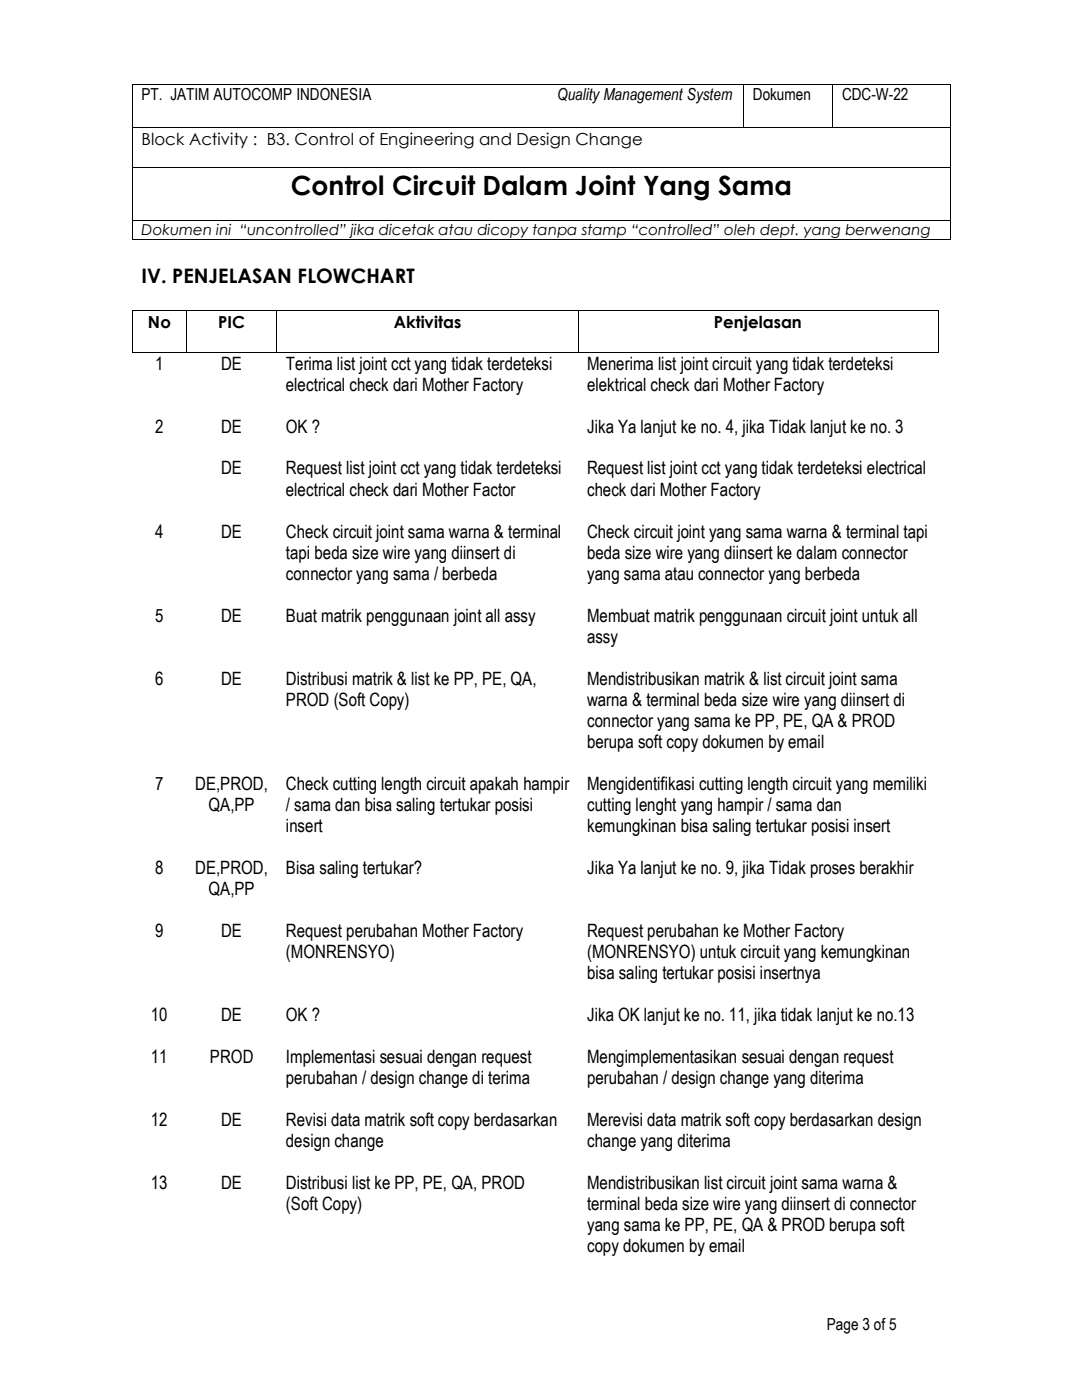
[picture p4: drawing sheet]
<svg xmlns="http://www.w3.org/2000/svg" width="216mm" height="279mm" viewBox="0 0 216 279" stroke-linecap="round" stroke-linejoin="round" font-family="sans-serif">
<defs><g id="words">
<text font-size="5.3" x="58" y="39">Control Circuit Dalam Joint Yang Sama</text>
<text font-size="4" x="28.2" y="56.5">IV. PENJELASAN FLOWCHART</text>
<g font-size="3.7">
<text x="30.9" y="73.7">1</text>
<text x="44.1" y="73.7">DE</text>
<text x="57.1" y="73.7">Terima list joint cct yang tidak terdeteksi</text>
<text x="57.1" y="77.9">electrical check dari Mother Factory</text>
<text x="117.1" y="73.7">Menerima list joint circuit yang tidak terdeteksi</text>
<text x="117.1" y="77.9">elektrical check dari Mother Factory</text>
<text x="30.9" y="86.3">2</text>
<text x="44.1" y="86.3">DE</text>
<text x="57.1" y="86.3">OK ?</text>
<text x="117.1" y="86.3">Jika Ya lanjut ke no. 4, jika Tidak lanjut ke no. 3</text>
<text x="44.1" y="94.7">DE</text>
<text x="57.1" y="94.7">Request list joint cct yang tidak terdeteksi</text>
<text x="117.1" y="94.7">Request list joint cct yang tidak terdeteksi electrical</text>
<text x="57.1" y="98.9">electrical check dari Mother Factor</text>
<text x="117.1" y="98.9">check dari Mother Factory</text>
<text x="30.9" y="107.3">4</text>
<text x="44.1" y="107.3">DE</text>
<text x="57.1" y="107.3">Check circuit joint sama warna &amp; terminal</text>
<text x="117.1" y="107.3">Check circuit joint yang sama warna &amp; terminal tapi</text>
<text x="57.1" y="111.5">tapi beda size wire yang diinsert di</text>
<text x="117.1" y="111.5">beda size wire yang diinsert ke dalam connector</text>
<text x="57.1" y="115.7">connector yang sama / berbeda</text>
<text x="117.1" y="115.7">yang sama atau connector yang berbeda</text>
<text x="30.9" y="124">5</text>
<text x="44.1" y="124">DE</text>
<text x="57.1" y="124">Buat matrik penggunaan joint all assy</text>
<text x="117.1" y="124">Membuat matrik penggunaan circuit joint untuk all</text>
<text x="117.1" y="128.2">assy</text>
<text x="30.9" y="136.6">6</text>
<text x="44.1" y="136.6">DE</text>
<text x="57.1" y="136.6">Distribusi matrik &amp; list ke PP, PE, QA,</text>
<text x="117.1" y="136.6">Mendistribusikan matrik &amp; list circuit joint sama</text>
<text x="57.1" y="140.8">PROD (Soft Copy)</text>
<text x="117.1" y="140.8">warna &amp; terminal beda size wire yang diinsert di</text>
<text x="117.1" y="145">connector yang sama ke PP, PE, QA &amp; PROD</text>
<text x="117.1" y="149.2">berupa soft copy dokumen by email</text>
<text x="30.9" y="157.6">7</text>
<text x="38.9" y="157.6">DE,PROD,</text>
<text x="41.6" y="161.8">QA,PP</text>
<text x="57.1" y="157.6">Check cutting length circuit apakah hampir</text>
<text x="57.1" y="161.8">/ sama dan bisa saling tertukar posisi</text>
<text x="117.1" y="157.6">Mengidentifikasi cutting length circuit yang memiliki</text>
<text x="117.1" y="161.8">cutting lenght yang hampir / sama dan</text>
<text x="57.1" y="166">insert</text>
<text x="117.1" y="166">kemungkinan bisa saling tertukar posisi insert</text>
<text x="30.9" y="174.4">8</text>
<text x="38.9" y="174.4">DE,PROD,</text>
<text x="41.6" y="178.6">QA,PP</text>
<text x="57.1" y="174.4">Bisa saling tertukar?</text>
<text x="117.1" y="174.4">Jika Ya lanjut ke no. 9, jika Tidak proses berakhir</text>
<text x="30.9" y="186.9">9</text>
<text x="44.1" y="186.9">DE</text>
<text x="57.1" y="186.9">Request perubahan Mother Factory</text>
<text x="57.1" y="191.1">(MONRENSYO)</text>
<text x="117.1" y="186.9">Request perubahan ke Mother Factory</text>
<text x="117.1" y="191.1">(MONRENSYO) untuk circuit yang kemungkinan</text>
<text x="117.1" y="195.3">bisa saling tertukar posisi insertnya</text>
<text x="30.1" y="203.7">10</text>
<text x="44.1" y="203.7">DE</text>
<text x="57.1" y="203.7">OK ?</text>
<text x="117.1" y="203.7">Jika OK lanjut ke no. 11, jika tidak lanjut ke no.13</text>
<text x="30.1" y="212.1">11</text>
<text x="41.9" y="212.1">PROD</text>
<text x="57.1" y="212.1">Implementasi sesuai dengan request</text>
<text x="117.1" y="212.1">Mengimplementasikan sesuai dengan request</text>
<text x="57.1" y="216.3">perubahan / design change di terima</text>
<text x="117.1" y="216.3">perubahan / design change yang diterima</text>
<text x="30.1" y="224.7">12</text>
<text x="44.1" y="224.7">DE</text>
<text x="57.1" y="224.7">Revisi data matrik soft copy berdasarkan</text>
<text x="117.1" y="224.7">Merevisi data matrik soft copy berdasarkan design</text>
<text x="57.1" y="228.9">design change</text>
<text x="117.1" y="228.9">change yang diterima</text>
<text x="30.1" y="237.3">13</text>
<text x="44.1" y="237.3">DE</text>
<text x="57.1" y="237.3">Distribusi list ke PP, PE, QA, PROD</text>
<text x="117.1" y="237.3">Mendistribusikan list circuit joint sama warna &amp;</text>
<text x="57.1" y="241.5">(Soft Copy)</text>
<text x="117.1" y="241.5">terminal beda size wire yang diinsert di connector</text>
<text x="117.1" y="245.7">yang sama ke PP, PE, QA &amp; PROD berupa soft</text>
<text x="117.1" y="249.8">copy dokumen by email</text>
</g>
<g font-size="3.3">
<text x="28.2" y="20">PT. JATIM AUTOCOMP INDONESIA</text>
<text x="111.2" y="20">Quality Management System</text>
<text x="150.2" y="20">Dokumen</text>
<text x="168" y="20">CDC-W-22</text>
<text x="28.2" y="28.9">Block Activity : B3. Control of Engineering and Design Change</text>
<text x="29.5" y="65.4">No</text>
<text x="43.5" y="65.4">PIC</text>
<text x="78.6" y="65.4">Aktivitas</text>
<text x="142.5" y="65.4">Penjelasan</text>
<text x="165" y="265.5">Page 3 of 5</text>
</g>
<text font-size="3" x="28.2" y="47">Dokumen ini “uncontrolled” jika dicetak atau dicopy tanpa stamp “controlled” oleh dept. yang berwenang</text>
</g></defs>
<g fill="#000">
<path d="M26.4 16.8h.1v.1h-.1zM148.3 16.8h.2v.1h-.2zM166.1 16.8h.2v.1h-.2zM189.6 16.8h.2v.1h-.2zM26.4 25.3h.1v.2h-.1zM26.4 33.4h.1v.1h-.1zM148.3 25.3h.2v.2h-.2zM166.1 25.3h.2v.2h-.2zM189.6 25.3h.2v.2h-.2zM189.6 33.4h.2v.1h-.2zM26.4 43.9h.1v.1h-.1zM26.4 47.7h.1v.1h-.1z"/>
<path d="M189.6 43.9h.2v.1h-.2zM189.6 47.7h.2v.1h-.2zM26.4 61.9h.1v.2h-.1zM26.4 70.2h.1v.2h-.1zM26.5 70.2h.2v.2h-.2zM37.1 61.9h.2v.2h-.2zM37.1 70.2h.2v.2h-.2zM37.3 70.2h.1v.2h-.1zM55.2 61.9h.1v.2h-.1zM55.2 70.2h.1v.2h-.1zM55.3 70.2h.2v.2h-.2zM115.3 61.9h.1v.2h-.1z"/>
<path d="M115.3 70.2h.1v.2h-.1zM115.4 70.2h.2v.2h-.2zM187.1 61.9h.1v.2h-.1zM187.1 70.2h.1v.2h-.1z"/>
</g>
<g fill="none" stroke="#000" stroke-width=".2">
<path d="M26.5 16.9v8.4M26.5 16.8h121.8M148.4 16.9v8.4M148.5 16.8h17.6M166.2 16.9v8.4M166.3 16.8h23.3M189.7 16.9v8.4M26.5 25.5v7.9M26.5 33.5v10.4M26.5 25.4h121.8M26.5 33.4h163.1M148.5 25.4h17.6"/>
<path d="M166.3 25.4h23.3M189.7 25.5v7.9M189.7 33.5v10.4M26.5 44v3.7M26.5 43.9h163.1M26.5 47.8h163.1M189.7 44v3.7M26.5 62.1v8.1M26.5 62h10.6M26.7 70.3h10.4M37.2 62.1v8.1M37.3 62h17.9"/>
<path d="M37.4 70.3h17.8M55.3 62.1v8.1M55.3 62h60M55.5 70.3h59.8M115.3 62.1v8.1M115.4 62h71.7M115.6 70.3h71.5M187.2 62.1v8.1"/>
</g>
<use href="#words"/>
</svg>
